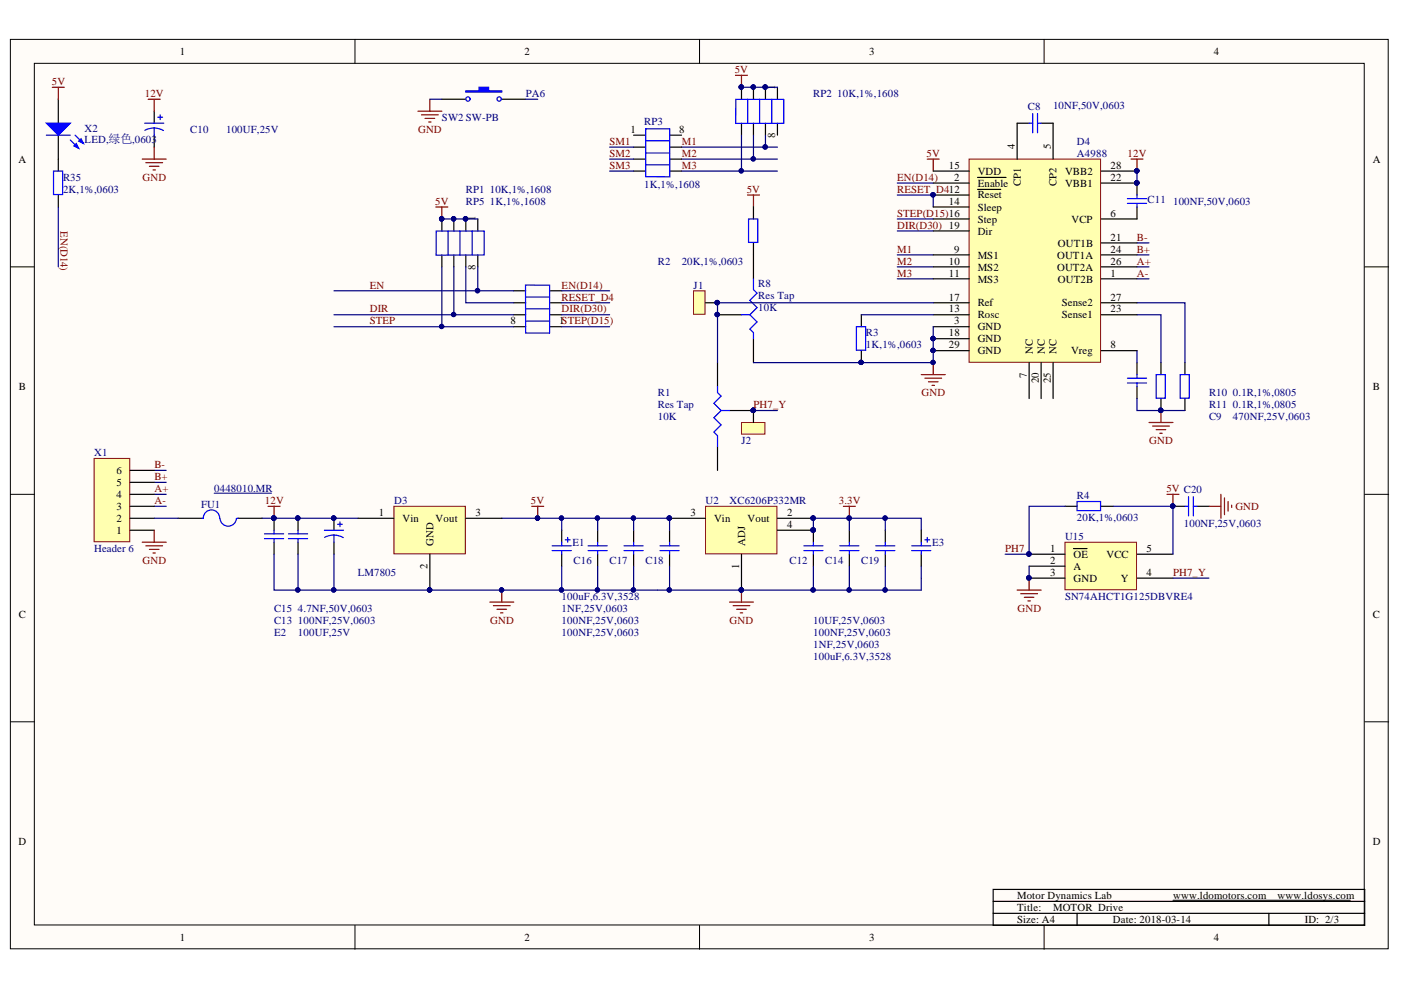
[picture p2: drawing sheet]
<svg xmlns="http://www.w3.org/2000/svg" width="297mm" height="210mm" viewBox="0 0 297 210" stroke-linecap="round" stroke-linejoin="round" font-family="sans-serif">
<defs><g id="words">
<g font-size="2.3">
<text x="38.1" y="11.7">1</text>
<text x="111.2" y="11.7">2</text>
<text x="184.3" y="11.7">3</text>
<text x="257.4" y="11.7">4</text>
<text x="164.3" y="19" transform="rotate(-90 164.3 19)">1</text>
<text x="133.7" y="28.1">1</text>
<text x="144" y="28.1">8</text>
<text x="164.3" y="29.3" transform="rotate(-90 164.3 29.3)">8</text>
<text x="3.9" y="34.5">A</text>
<text x="201.2" y="35.7">15</text>
<text x="215.2" y="31.7" transform="rotate(-90 215.2 31.7)">4</text>
<text x="222.8" y="31.7" transform="rotate(-90 222.8 31.7)">5</text>
<text x="235.4" y="35.7">28</text>
<text x="291.1" y="34.5">A</text>
<text x="202.3" y="38.3">2</text>
<text x="207.3" y="39.5">Enable</text>
<text x="207.3" y="37">VDD</text>
<text x="216.4" y="39.5" transform="rotate(-90 216.4 39.5)">CP1</text>
<text x="224" y="39.5" transform="rotate(-90 224 39.5)">CP2</text>
<text x="225.8" y="39.5">VBB1</text>
<text x="225.8" y="37">VBB2</text>
<text x="235.4" y="38.3">22</text>
<text x="100.8" y="46.9" transform="rotate(-90 100.8 46.9)">1</text>
<text x="201.2" y="43.4">14</text>
<text x="207.3" y="42.1">Reset</text>
<text x="207.3" y="44.7">Sleep</text>
<text x="207.3" y="47.2">Step</text>
<text x="227.2" y="47.2">VCP</text>
<text x="235.4" y="46">6</text>
<text x="202.3" y="53.6">9</text>
<text x="207.3" y="49.8">Dir</text>
<text x="224.3" y="52.3">OUT1B</text>
<text x="235.4" y="53.6">24</text>
<text x="235.4" y="51">21</text>
<text x="100.8" y="57.2" transform="rotate(-90 100.8 57.2)">8</text>
<text x="201.2" y="56.1">10</text>
<text x="201.2" y="58.6">11</text>
<text x="207.3" y="54.8">MS1</text>
<text x="207.3" y="57.4">MS2</text>
<text x="207.3" y="59.9">MS3</text>
<text x="224.1" y="57.4">OUT2A</text>
<text x="224.1" y="54.8">OUT1A</text>
<text x="224.3" y="59.9">OUT2B</text>
<text x="235.4" y="58.6">1</text>
<text x="235.4" y="56.1">26</text>
<text x="201.2" y="63.7">17</text>
<text x="207.3" y="65">Ref</text>
<text x="225.1" y="65">Sense2</text>
<text x="235.4" y="63.7">27</text>
<text x="108.3" y="68.8">8</text>
<text x="118.6" y="68.8">1STEP(D15)</text>
<text x="201.2" y="66.2">13</text>
<text x="201.2" y="71.3">18</text>
<text x="202.3" y="68.8">3</text>
<text x="207.3" y="67.5">Rosc</text>
<text x="207.3" y="70.1">GND</text>
<text x="225.1" y="67.5">Sense1</text>
<text x="235.4" y="66.2">23</text>
<text x="201.2" y="73.9">29</text>
<text x="207.3" y="72.6">GND</text>
<text x="207.3" y="75.1">GND</text>
<text x="219" y="75.1" transform="rotate(-90 219 75.1)">NC</text>
<text x="221.5" y="75.1" transform="rotate(-90 221.5 75.1)">NC</text>
<text x="224" y="75.1" transform="rotate(-90 224 75.1)">NC</text>
<text x="227.1" y="75.1">Vreg</text>
<text x="235.4" y="73.9">8</text>
<text x="4" y="82.7">B</text>
<text x="217.7" y="80.1" transform="rotate(-90 217.7 80.1)">7</text>
<text x="220.2" y="81.2" transform="rotate(-90 220.2 81.2)">20</text>
<text x="222.8" y="81.2" transform="rotate(-90 222.8 81.2)">25</text>
<text x="291.1" y="82.7">B</text>
<text x="24.7" y="100.5">6</text>
<text x="24.7" y="105.6">4</text>
<text x="24.7" y="103">5</text>
<text x="24.7" y="113.2">1</text>
<text x="24.7" y="110.7">2</text>
<text x="24.7" y="108.2">3</text>
<text x="80.3" y="109.4">1</text>
<text x="85.3" y="110.7">Vin</text>
<text x="92.4" y="110.7">Vout</text>
<text x="100.8" y="109.4">3</text>
<text x="146.4" y="109.4">3</text>
<text x="151.4" y="110.7">Vin</text>
<text x="158.5" y="110.7">Vout</text>
<text x="166.9" y="109.4">2</text>
<text x="166.9" y="112">4</text>
<text x="91.9" y="115.8" transform="rotate(-90 91.9 115.8)">GND</text>
<text x="158" y="115.8" transform="rotate(-90 158 115.8)">ADJ</text>
<text x="222.7" y="119.6">2</text>
<text x="222.7" y="117">1</text>
<text x="227.6" y="118.3">OE</text>
<text x="234.6" y="118.3">VCC</text>
<text x="243.1" y="117">5</text>
<text x="90.7" y="120.7" transform="rotate(-90 90.7 120.7)">2</text>
<text x="156.7" y="120.7" transform="rotate(-90 156.7 120.7)">1</text>
<text x="222.7" y="122.1">3</text>
<text x="227.6" y="120.8">A</text>
<text x="227.6" y="123.4">GND</text>
<text x="237.6" y="123.4">Y</text>
<text x="243.1" y="122.1">4</text>
<text x="4" y="131">C</text>
<text x="291.1" y="131">C</text>
<text x="3.9" y="179.2">D</text>
<text x="291.1" y="179.2">D</text>
<text x="215.7" y="190.6">Motor Dynamics Lab</text>
<text x="248.7" y="190.6">www.ldomotors.com</text>
<text x="270.9" y="190.6">www.ldosys.com</text>
<text x="215.7" y="195.7">Size: A4</text>
<text x="215.7" y="193.2">Title:</text>
<text x="223.3" y="193.2">MOTOR Drive</text>
<text x="236" y="195.7">Date: 2018-03-14</text>
<text x="276.6" y="195.7">ID: 2/3</text>
<text x="38.1" y="199.5">1</text>
<text x="111.2" y="199.5">2</text>
<text x="184.3" y="199.5">3</text>
<text x="257.4" y="199.5">4</text>
</g>
<g font-size="2.3" fill="#800000">
<text x="155.8" y="15.5">5V</text>
<text x="11" y="18">5V</text>
<text x="30.7" y="20.5">12V</text>
<text x="88.6" y="28.1">GND</text>
<text x="129.2" y="33.2">SM2</text>
<text x="129.2" y="30.7">SM1</text>
<text x="129.2" y="35.7">SM3</text>
<text x="144.5" y="35.7">M3</text>
<text x="144.5" y="33.2">M2</text>
<text x="144.5" y="30.7">M1</text>
<text x="196.5" y="33.2">5V</text>
<text x="239.1" y="33.2">12V</text>
<text x="30.2" y="38.3">GND</text>
<text x="158.3" y="40.8">5V</text>
<text x="190.2" y="40.8">RESET_D412</text>
<text x="190.2" y="38.3">EN(D14)</text>
<text x="92.3" y="43.4">5V</text>
<text x="190.2" y="46">STEP(D15)16</text>
<text x="12.9" y="48.9" transform="rotate(90 12.9 48.9)">EN(D14)</text>
<text x="190.2" y="53.6">M1</text>
<text x="190.2" y="48.5">DIR(D30) 19</text>
<text x="241" y="51">B-</text>
<text x="241" y="53.6">B+</text>
<text x="190.2" y="58.6">M3</text>
<text x="190.2" y="56.1">M2</text>
<text x="241" y="56.1">A+</text>
<text x="241" y="58.6">A-</text>
<text x="78.4" y="61.2">EN</text>
<text x="119.1" y="61.2">EN(D14)</text>
<text x="119.1" y="63.7">RESET_D4</text>
<text x="78.4" y="68.8">STEP</text>
<text x="78.4" y="66.2">DIR</text>
<text x="119.1" y="66.2">DIR(D30)</text>
<text x="195.4" y="84">GND</text>
<text x="159.8" y="86.5">PH7_Y</text>
<text x="243.7" y="94.1">GND</text>
<text x="32.7" y="99.2">B-</text>
<text x="32.7" y="101.7">B+</text>
<text x="32.7" y="104.4">A+</text>
<text x="32.7" y="106.9">A-</text>
<text x="56.2" y="106.9">12V</text>
<text x="112.6" y="106.9">5V</text>
<text x="177.9" y="106.9">3.3V</text>
<text x="247.3" y="104.4">5V C20</text>
<text x="261.9" y="108.2">GND</text>
<text x="30.2" y="119.6">GND</text>
<text x="213.1" y="117">PH7</text>
<text x="248.7" y="122.1">PH7_Y</text>
<text x="215.7" y="129.7">GND</text>
<text x="103.9" y="132.2">GND</text>
<text x="154.7" y="132.2">GND</text>
</g>
<g font-size="2.3" fill="#000080">
<text x="111.5" y="20.5">PA6</text>
<text x="172.4" y="20.5">RP2</text>
<text x="177.5" y="20.5">10K,1%,1608</text>
<text x="217.9" y="23.3">C8</text>
<text x="223.3" y="23.1">10NF,50V,0603</text>
<text x="17.9" y="27.9">X2</text>
<text x="40.3" y="28.1">C10</text>
<text x="48" y="28.1">100UF,25V</text>
<text x="93.7" y="25.6">SW2 SW-PB</text>
<text x="136.6" y="26.5">RP3</text>
<text x="17.9" y="30.4">LED,绿色,0603</text>
<text x="228.3" y="30.7">D4</text>
<text x="228.3" y="33.2">A4988</text>
<text x="13.4" y="38.3">R35</text>
<text x="13.4" y="40.8">2K,1%,0603</text>
<text x="98.8" y="40.8">RP1</text>
<text x="103.9" y="40.8">10K,1%,1608</text>
<text x="136.6" y="39.8">1K,1%,1608</text>
<text x="98.8" y="43.4">RP5</text>
<text x="103.9" y="43.4">1K,1%,1608</text>
<text x="243.3" y="43.1">C11</text>
<text x="248.7" y="43.4">100NF,50V,0603</text>
<text x="139.5" y="56.1">R2</text>
<text x="144.5" y="56.1">20K,1%,0603</text>
<text x="147.1" y="61.2">J1</text>
<text x="160.8" y="66">10K</text>
<text x="160.8" y="60.9">R8</text>
<text x="160.8" y="63.5">Res Tap</text>
<text x="183.6" y="71.3">R3</text>
<text x="183.6" y="73.9">1K,1%,0603</text>
<text x="139.5" y="84">R1</text>
<text x="256.3" y="84">R10</text>
<text x="261.4" y="84">0.1R,1%,0805</text>
<text x="139.5" y="89.1">10K</text>
<text x="139.5" y="86.5">Res Tap</text>
<text x="256.3" y="89.1">C9</text>
<text x="256.3" y="86.5">R11</text>
<text x="261.4" y="89.1">470NF,25V,0603</text>
<text x="261.4" y="86.5">0.1R,1%,0805</text>
<text x="157.2" y="94.1">J2</text>
<text x="20" y="96.7">X1</text>
<text x="42.6" y="107.7">FU1</text>
<text x="45.4" y="104.4">0448010.MR</text>
<text x="83.6" y="106.9">D3</text>
<text x="149.6" y="106.9">U2</text>
<text x="154.7" y="106.9">XC6206P332MR</text>
<text x="228.3" y="105.9">R4</text>
<text x="228.3" y="110.4">20K,1%,0603</text>
<text x="251" y="111.7">100NF,25V,0603</text>
<text x="20" y="117">Header 6</text>
<text x="121.4" y="115.8">E1</text>
<text x="121.6" y="119.6">C16</text>
<text x="129.2" y="119.6">C17</text>
<text x="136.8" y="119.6">C18</text>
<text x="167.4" y="119.6">C12</text>
<text x="175" y="119.6">C14</text>
<text x="182.6" y="119.6">C19</text>
<text x="197.6" y="115.8">E3</text>
<text x="225.8" y="114.5">U15</text>
<text x="75.9" y="122.1">LM7805</text>
<text x="58.1" y="129.7">C15</text>
<text x="63.2" y="129.7">4.7NF,50V,0603</text>
<text x="119.1" y="129.7">1NF,25V,0603</text>
<text x="119.1" y="127.2">100uF,6.3V,3528</text>
<text x="225.8" y="127.2">SN74AHCT1G125DBVRE4</text>
<text x="58.1" y="132.2">C13</text>
<text x="58.1" y="134.8">E2</text>
<text x="63.2" y="132.2">100NF,25V,0603</text>
<text x="63.2" y="134.8">100UF,25V</text>
<text x="119.1" y="132.2">100NF,25V,0603</text>
<text x="119.1" y="134.8">100NF,25V,0603</text>
<text x="172.4" y="134.8">100NF,25V,0603</text>
<text x="172.4" y="132.2">10UF,25V,0603</text>
<text x="172.4" y="137.3">1NF,25V,0603</text>
<text x="172.4" y="139.8">100uF,6.3V,3528</text>
</g>
</g></defs>
<g fill="#fffcf8" stroke="#000" stroke-width=".21">
<path d="M2.2 8.4h292.1v192.8h-292.1z"/>
<path d="M7.3 13.4h281.9v182.7h-281.9z"/>
</g>
<path d="M75.3 8.4v5M148.3 8.4v5M221.4 8.4v5M2.2 56.6h5.1M289.3 56.6h5.1M2.2 104.8h5.1M289.3 104.8h5.1M2.2 153h5.1M289.3 153h5.1M75.3 196.2v5.1M148.3 196.2v5.1M221.4 196.2v5.1" fill="none" stroke="#000" stroke-width=".21"/>
<path d="M155.9 16h2.6M157.2 16v2.5M30.2 33.7h5M30.9 34.5h3.6M31.4 21h2.6M31.7 35.3h2M32.4 36h.5M32.7 21v2.6M32.7 31.2v2.5M196.6 33.7h2.5M197.9 33.7v2.6" fill="none" stroke="#800000" stroke-width=".25"/>
<circle cx="157.2" cy="18.5" r=".46" fill="#000080" stroke="#000080" stroke-width=".21"/>
<path d="M12.4 21v5.1M12.4 28.7v5M32.7 23.6v2.5M32.7 28.7v2.5" fill="none" stroke="#000" stroke-width=".25"/>
<path d="M30.7 26.1h4M32.7 27.1l1.2 .2 .8 .4M32.7 27.1l-1.2 .2-.8 .3M32.7 27.1v1.6M33.5 24.9h1M34 24.3v1.1" fill="none" stroke="#00f" stroke-width=".25"/>
<path d="M9.8 26.1h5.1l-2.5 2.6z" fill="#00f"/>
<path d="M9.8 26.1h5.1l-2.5 2.6zM14.9 29.7l1.8 1.8M15.9 28.7l1.8 1.7" fill="none" stroke="#00f" stroke-width=".25"/>
<path d="M15.7 30.9l.5-.5 .5 1.1z" fill="#00f"/>
<path d="M15.7 30.9l.5-.5 .5 1.1z" fill="none" stroke="#00f" stroke-width=".25"/>
<path d="M16.7 29.9l.5-.5 .5 1z" fill="#00f"/>
<g fill="none" stroke="#00f" stroke-width=".25">
<path d="M9.8 28.7h5.1M11.3 36.3h2v4.9h-2zM16.7 29.9l.5-.5 .5 1zM218.2 26.1h.8M219 24.1v4.1M220 24.1v4.1M220 26.1h.7M95 49v5M97.5 48.9v5.1M100.1 49v5M102.6 49h-10.1v5.1h10.1v-5.1M159.7 59.1v2.3l.8 .8-1.5 1.5 1.5 1.5-1.5 1.5"/>
<path d="M239 42.1h4.1M239 43.1h4.1M241.1 41.4v.7M241.1 43.1v.8M111.5 65.5h5.1M111.5 63h5M111.5 68.1h5M116.5 70.6v-10.1l-5.1-.1v10.2h5.1M157.2 66.7h1.8M159 66.7l1.5 1.6-1.5 1.5 .7 .7v1.3M241.1 79.4v.8M245.1 79.4h2v5h-2z"/>
<path d="M250.2 79.4h1.9v5h-1.9zM239 80.2h4.1M239 81.2h4.1M241.1 81.2v.8"/>
</g>
<g fill="none" stroke="#000" stroke-width=".25">
<path d="M12.4 33.7v2.6M215.7 26.1h2.5M220.7 26.1h2.6M241.1 38.8v2.6M12.4 41.4v2.5M93.7 46.4v2.6M93.7 54v2.6M96.2 46.4v2.6M96.2 54v2.6M98.8 46.4v2.6M98.8 54v2.6M101.3 46.4v2.6"/>
<path d="M101.3 54v2.6M159.7 54v5.1M241.1 43.9v2.5M108.9 66.7h2.6M108.9 69.3h2.6M108.9 64.2h2.6M108.9 61.7h2.6M116.5 66.7h2.6M116.5 69.3h2.6M116.5 64.2h2.6M116.5 61.7h2.6M152.1 66.7h5.1"/>
<path d="M159.7 71.8v5.1M241.1 76.9v2.5M246.1 76.9v2.5M251.2 76.9v2.5M241.1 82v2.5M246.1 84.5v2.5M251.2 84.5v2.5"/>
</g>
<g fill="none" stroke="#000080" stroke-width=".25">
<path d="M190.2 38.8h7.7M241.1 36.3v2.5M12.4 43.9v12.7M190.2 41.4h7.7v2.5M190.2 54h7.7M190.2 56.6h7.7M190.2 59.1h7.7M190.2 46.4h7.7M190.2 49h7.7M241.1 51.5h2.5M241.1 54h2.5M241.1 56.6h2.5"/>
<path d="M241.1 59.1h2.5M241.1 66.7h5v10.2M241.1 64.2h10.1v12.7M241.1 74.3v2.6M32.7 99.7h2.5M241.1 84.5v2.5h10.1M32.7 102.3h2.5M32.7 104.8h2.5M32.7 107.3h2.5"/>
</g>
<path d="M239.8 33.7h2.5M241.1 33.7v2.6M195.3 79.4h5.1M197.9 76.9v2.5M196.1 80.2h3.5M196.8 80.9h2.1M197.6 81.7h.5M243.6 89.6h5.1M244.4 90.3h3.5M245.1 91.1h2.1M245.9 91.9h.5M246.1 87v2.6" fill="none" stroke="#800000" stroke-width=".25"/>
<g fill="#000080" stroke="#000080" stroke-width=".21">
<circle cx="197.8" cy="76.8" r=".46"/>
<circle cx="241" cy="38.8" r=".46"/>
<circle cx="241" cy="36.2" r=".46"/>
<circle cx="246.1" cy="87" r=".47"/>
<circle cx="152.1" cy="66.7" r=".46"/>
<circle cx="98.7" cy="46.4" r=".47"/>
<circle cx="96.2" cy="46.4" r=".46"/>
<circle cx="93.6" cy="46.4" r=".46"/>
<circle cx="197.8" cy="41.3" r=".46"/>
</g>
<path d="M205.5 33.7h27.8v43.1h-27.8z" fill="#ffffb0" stroke="#800000" stroke-width=".21"/>
<g fill="none" stroke="#000" stroke-width=".25">
<path d="M157.2 18.5v2.5M159.7 18.5v2.5M162.3 18.5v2.5M164.8 18.5v2.5M157.2 26.1v2.6M159.7 26.1v2.6M162.3 26.1v2.6M164.8 26.1v2.6M197.9 38.8h7.6M197.9 36.3h7.6M207.3 37.6h1.2M208.6 37.6h3.2"/>
<path d="M211.8 37.6h1.5M215.7 26.1v7.6M223.3 26.1v7.6M233.4 38.8h7.7M233.4 36.3h7.7M197.9 54h7.6M197.9 56.6h7.6M197.9 59.1h7.6M197.9 41.4h7.6M197.9 43.9h7.6M197.9 46.4h7.6M197.9 49h7.6"/>
<path d="M207.3 40.2h2.4M209.7 40.2h.8M210.6 40.2h.9M211.6 40.2h.6M233.4 54h7.7M233.4 56.6h7.7M233.4 59.1h7.7M233.4 46.4h7.7M233.4 51.5h7.7M197.9 74.3h7.6M197.9 66.7h7.6M197.9 64.2h7.6"/>
<path d="M197.9 69.3h7.6M197.9 71.8h7.6M218.2 76.9v7.6M220.7 76.9v7.6M223.3 76.9v7.6M233.4 74.3h7.7M233.4 66.7h7.7M233.4 64.2h7.7M37.8 109.9h5.1M50.5 109.9h5.1M58.1 109.9v2.5M58.1 115v2.5"/>
<path d="M63.2 109.9v2.5M63.2 115v2.5M119.1 112.4v2.6M119.1 117.5v2.5M126.7 112.4v2.6M126.7 117.5v2.5M134.3 112.4v2.6M134.3 117.5v2.5M142 112.4v2.6M142 117.5v2.5"/>
</g>
<g fill="#000080" stroke="#000080" stroke-width=".21">
<circle cx="197.8" cy="41.3" r=".46"/>
<circle cx="197.8" cy="71.8" r=".46"/>
<circle cx="197.8" cy="74.3" r=".46"/>
<circle cx="241" cy="38.8" r=".46"/>
<circle cx="241" cy="36.2" r=".46"/>
<circle cx="162.2" cy="18.5" r=".46"/>
<circle cx="159.7" cy="18.5" r=".46"/>
<circle cx="157.2" cy="18.5" r=".46"/>
<circle cx="157.2" cy="36.2" r=".46"/>
<circle cx="101.2" cy="61.6" r=".47"/>
<circle cx="96.2" cy="66.7" r=".46"/>
<circle cx="93.6" cy="69.2" r=".46"/>
<circle cx="93.6" cy="46.4" r=".46"/>
<circle cx="98.7" cy="46.4" r=".47"/>
<circle cx="96.2" cy="46.4" r=".46"/>
<circle cx="58" cy="109.8" r=".47"/>
<circle cx="126.7" cy="109.8" r=".46"/>
<circle cx="134.3" cy="109.8" r=".46"/>
<circle cx="119" cy="125.1" r=".46"/>
<circle cx="126.7" cy="125.1" r=".46"/>
<circle cx="134.3" cy="125.1" r=".46"/>
<circle cx="141.9" cy="125.1" r=".47"/>
<circle cx="63.1" cy="109.8" r=".46"/>
<circle cx="114" cy="109.8" r=".46"/>
<circle cx="106.3" cy="125.1" r=".46"/>
<circle cx="119" cy="109.8" r=".46"/>
</g>
<g fill="none" stroke="#00f" stroke-width=".25">
<path d="M158.5 21v5.1M161 21v5.1M163.6 21v5.1M166.1 21.1h-10.1v5.1l10.2-.1v-5M42.9 109.9h.2M43.1 109.8a1.73 1.73 0 0 1 1.8-1.7 1.73 1.73 0 0 1 1.7 1.8M46.6 109.9a1.74 1.74 0 0 0 1.8 1.7 1.74 1.74 0 0 0 1.7-1.7M50.2 109.9h.3M56.1 113.2h4M56.1 114.2h4M58.1 112.4v.8M58.1 114.2v.8"/>
<path d="M61.2 113.2h4M61.2 114.2h4M63.2 112.4v.8M63.2 114.2v.8M117.1 115.7h4M117.1 116.7h4M119.1 115v.7M119.1 116.7v.8M119.9 114.5h1M120.4 113.9v1.1M124.7 115.7h4M124.7 116.7h4"/>
<path d="M126.7 115v.7M126.7 116.7v.8M132.3 115.7h4.1M132.3 116.7h4.1M134.3 115v.7M134.3 116.7v.8M139.9 115.7h4.1M139.9 116.7h4.1M142 115v.7M142 116.7v.8"/>
</g>
<g fill="none" stroke="#000080" stroke-width=".25">
<path d="M157.2 18.5h7.6M157.2 28.7v7.6h-12.7M93.7 56.6v12.7h15.2M93.7 46.4h7.6M96.2 56.6v10.1h12.7M98.8 56.6v7.6h10.1M101.3 56.6v5.1h7.6M119.1 61.7h10.2M119.1 64.2h10.2M119.1 66.7h10.2M119.1 69.3h10.2M106.4 109.9h12.7"/>
<path d="M126.7 109.9v2.5M134.3 109.9v2.5M119.1 120v5.1h7.6v-5.1M134.3 120v5.1M142 120v5.1h-15.3"/>
</g>
<g fill="none" stroke="#800000" stroke-width=".25">
<path d="M88.6 23.6h5.1M89.4 24.3h3.5M90.1 25.1h2.1M90.9 25.9h.5M91.1 21v2.6M92.4 43.9h2.6M93.7 43.9v2.5M158.5 41.4h2.5M159.7 41.4v2.5M56.8 107.3h2.6M58.1 107.3v2.6M112.7 107.3h2.6"/>
<path d="M114 107.3v2.6M103.8 127.7h5.1M104.6 128.4h3.6M105.4 129.2h2M106.1 129.9h.5M106.4 125.1v2.6"/>
</g>
<path d="M45.4 104.6h12.2" fill="none" stroke="#000080" stroke-width=".21"/>
<path d="M83.5 107.3h15.2v10.1h-15.2z" fill="#ffffb0" stroke="#800000" stroke-width=".21"/>
<path d="M159.7 43.9v2.5M159.7 51.5v2.5M70.8 109.9v2.5M70.8 115v2.5M75.9 109.9h7.6M91.1 117.5v7.6M98.8 109.9h7.6" fill="none" stroke="#000" stroke-width=".25"/>
<g fill="#000080" stroke="#000080" stroke-width=".21">
<circle cx="91.1" cy="125.1" r=".47"/>
<circle cx="63.1" cy="125.1" r=".46"/>
<circle cx="70.7" cy="109.8" r=".47"/>
</g>
<path d="M63.2 117.5v7.6" fill="none" stroke="#000080" stroke-width=".25"/>
<path d="M158.7 46.4h2v5h-2zM68.8 112.4h4M70.8 113.4l1.2 .2 .8 .4M70.8 113.4l-.8 .1-1.2 .4M70.8 113.4v1.6M71.6 111.2h1M72.1 110.6v1.1" fill="none" stroke="#00f" stroke-width=".25"/>
<path d="M20 97.2h7.5v17.7h-7.5z" fill="#ffffb0" stroke="#800000" stroke-width=".21"/>
<path d="M93.7 21h5.1M106.4 21h5.1M27.6 99.7h5.1M27.6 112.4h5.1M27.6 109.9h5.1M27.6 107.3h5.1M27.6 104.8h5.1M27.6 102.3h5.1" fill="none" stroke="#000" stroke-width=".25"/>
<path d="M30.2 115h5M30.9 115.7h3.6M31.7 116.5h2M32.4 117.2h.5M32.7 112.4v2.6" fill="none" stroke="#800000" stroke-width=".25"/>
<path d="M70.8 61.7h30.5M70.8 66.7h25.4M70.8 69.3h22.9M32.7 109.9h5.1M55.6 109.9h20.3M58.1 117.5v7.6h61M70.8 117.5v7.6" fill="none" stroke="#000080" stroke-width=".25"/>
<g fill="#000080" stroke="#000080" stroke-width=".21">
<circle cx="58" cy="109.8" r=".47"/>
<circle cx="70.7" cy="125.1" r=".47"/>
<circle cx="70.7" cy="109.8" r=".47"/>
<circle cx="63.1" cy="109.8" r=".46"/>
<circle cx="63.1" cy="125.1" r=".46"/>
<circle cx="91.1" cy="125.1" r=".47"/>
<circle cx="106.3" cy="125.1" r=".46"/>
<circle cx="119" cy="125.1" r=".46"/>
<circle cx="101.2" cy="61.6" r=".47"/>
<circle cx="96.2" cy="66.7" r=".46"/>
<circle cx="93.6" cy="69.2" r=".46"/>
</g>
<path d="M98.8 19.3h2.8v-.8h2v.8h2.8v.2h-7.6z" fill-rule="evenodd" fill="#00f"/>
<g fill="none" stroke="#00f" stroke-width=".25">
<path d="M98.8 19.3h2.8v-.8h2v.8h2.8v.2h-7.6zM170.4 115.7h4.1M170.4 116.7h4.1M172.5 115v.7M172.5 116.7v.8M178 115.7h4.1M178 116.7h4.1M180.1 115v.7M180.1 116.7v.8M185.7 115.7h4M185.7 116.7h4M187.7 115v.7"/>
<path d="M187.7 116.7v.8"/>
<circle cx="99.2" cy="21" r=".46"/>
<circle cx="105.8" cy="21" r=".46"/>
</g>
<path d="M91.1 21h2.6M111.5 21h2.5M159.7 28.7v5h-15.2M162.3 28.7v2.5h-17.8M119.1 112.4v-2.5h22.9v2.5M180.1 109.9v2.5M172.5 120v5.1M180.1 120v5.1" fill="none" stroke="#000080" stroke-width=".25"/>
<g fill="#000080" stroke="#000080" stroke-width=".21">
<circle cx="162.2" cy="31.2" r=".47"/>
<circle cx="159.7" cy="33.7" r=".46"/>
<circle cx="141.9" cy="109.8" r=".47"/>
<circle cx="134.3" cy="109.8" r=".46"/>
<circle cx="126.7" cy="109.8" r=".46"/>
<circle cx="119" cy="109.8" r=".46"/>
<circle cx="172.4" cy="112.4" r=".46"/>
<circle cx="180" cy="125.1" r=".46"/>
<circle cx="172.4" cy="125.1" r=".47"/>
<circle cx="180" cy="109.8" r=".46"/>
<circle cx="157.2" cy="125.1" r=".46"/>
</g>
<path d="M172.5 112.4v2.6M172.5 117.5v2.5M180.1 112.4v2.6M180.1 117.5v2.5M187.7 112.4v2.6M187.7 117.5v2.5" fill="none" stroke="#000" stroke-width=".25"/>
<path d="M178.8 107.3h2.5M180.1 107.3v2.6M154.7 127.7h5M155.4 128.4h3.6M156.2 129.2h2M157 129.9h.5M157.2 125.1v2.6" fill="none" stroke="#800000" stroke-width=".25"/>
<path d="M149.6 107.3h15.1v10.1h-15.1z" fill="#ffffb0" stroke="#800000" stroke-width=".21"/>
<g fill="none" stroke="#000" stroke-width=".25">
<path d="M134.3 28.7h2.6M134.3 31.2h2.6M134.3 33.7h2.6M134.3 36.3h2.6M142 28.7h2.5M142 31.2h2.5M142 33.7h2.5M142 36.3h2.5M152.1 76.9v5.1M182.6 66.7v2.6M182.6 74.3v2.6M152.1 94.7v5"/>
<path d="M154.7 87h5M142 109.9h7.6M157.2 117.5v7.6M164.8 109.9h7.7M164.8 112.4h7.7M195.3 112.4v2.6M195.3 117.5v2.5"/>
</g>
<g fill="#000080" stroke="#000080" stroke-width=".21">
<circle cx="157.2" cy="125.1" r=".46"/>
<circle cx="172.4" cy="109.8" r=".47"/>
<circle cx="141.9" cy="109.8" r=".47"/>
<circle cx="172.4" cy="112.4" r=".46"/>
<circle cx="180" cy="109.8" r=".46"/>
<circle cx="187.6" cy="109.8" r=".46"/>
<circle cx="141.9" cy="125.1" r=".47"/>
<circle cx="172.4" cy="125.1" r=".47"/>
<circle cx="180" cy="125.1" r=".46"/>
<circle cx="187.6" cy="125.1" r=".46"/>
<circle cx="159.7" cy="87" r=".46"/>
<circle cx="162.2" cy="31.2" r=".47"/>
<circle cx="159.7" cy="33.7" r=".46"/>
<circle cx="157.2" cy="36.2" r=".46"/>
<circle cx="197.8" cy="71.8" r=".46"/>
<circle cx="197.8" cy="74.3" r=".46"/>
<circle cx="197.8" cy="76.8" r=".46"/>
<circle cx="182.6" cy="76.8" r=".46"/>
</g>
<g fill="none" stroke="#000080" stroke-width=".25">
<path d="M129.3 31.2h5M129.3 33.7h5M129.3 36.3h5M157.2 36.3h7.6M159.7 33.7h5.1M162.3 31.2h2.5M182.6 66.7h15.3M197.9 69.3v7.6h-38.2M159.7 87h5.1M172.5 112.4v-2.5h15.2v2.5M187.7 109.9h7.6v2.5M187.7 120v5.1"/>
<path d="M195.3 120v5.1h-53.3"/>
</g>
<g fill="none" stroke="#00f" stroke-width=".25">
<path d="M136.9 32.4h5.1M136.9 29.9h5M136.9 35h5.1M136.9 27.3h5.1v10.2h-5.1v-10.1M181.6 69.3h1.9v4.9h-1.9zM152.1 82v1.2l.8 .8-1.5 1.5 1.5 1.5M152.9 87h1.8M152.9 87l-1.5 1.6 1.5 1.5-1.5 1.5 .7 .8v2.3M193.3 115.7h4.1M193.3 116.7h4.1M195.3 115v.7M195.3 116.7v.8"/>
<path d="M196.1 114.5h1M196.6 113.9v1.1"/>
</g>
<path d="M11.1 18.5h2.5M12.4 18.5v2.5" fill="none" stroke="#800000" stroke-width=".25"/>
<path d="M147 61.7h2.5v4.9h-2.5z" fill="#ffffb0" stroke="#800000" stroke-width=".21"/>
<path d="M149.6 64.2h2.5" fill="none" stroke="#000" stroke-width=".25"/>
<circle cx="152.1" cy="64.2" r=".47" fill="#000080" stroke="#000080" stroke-width=".21"/>
<path d="M157.2 89.6h5v2.4h-5z" fill="#ffffb0" stroke="#800000" stroke-width=".21"/>
<path d="M159.7 87v2.6" fill="none" stroke="#000" stroke-width=".25"/>
<g fill="#000080" stroke="#000080" stroke-width=".21">
<circle cx="159.7" cy="87" r=".46"/>
<circle cx="152.1" cy="64.2" r=".47"/>
<circle cx="152.1" cy="66.7" r=".46"/>
</g>
<path d="M197.9 64.2h-45.8v12.7" fill="none" stroke="#000080" stroke-width=".25"/>
<path d="M225.8 115h15.2v10h-15.2z" fill="#ffffb0" stroke="#800000" stroke-width=".21"/>
<g fill="none" stroke="#000" stroke-width=".25">
<path d="M218.2 117.5h7.6M225.8 107.3h2.6M227.6 116.3h1.5M229.2 116.3h1.3M233.4 107.3h2.6M241.1 117.5h7.6M248.7 107.3h2.5M253.8 107.3h2.5M218.2 120h7.6M218.2 122.6h7.6M241.1 122.6h7.6M210.6 188.6h78.7v7.6h-78.7z"/>
<path d="M210.6 191.1h78.7M210.6 193.7h78.7M228.4 193.7v2.5M269 193.7v2.5"/>
</g>
<g fill="#000080" stroke="#000080" stroke-width=".21">
<circle cx="218.1" cy="117.5" r=".46"/>
<circle cx="218.1" cy="122.5" r=".46"/>
<circle cx="159.7" cy="87" r=".46"/>
<circle cx="248.6" cy="107.3" r=".46"/>
</g>
<path d="M225.8 107.3h-7.6v10.2h-5.1M236 107.3h12.7v10.2M218.2 120v2.6M248.7 122.6h7.6" fill="none" stroke="#000080" stroke-width=".25"/>
<path d="M247.4 104.8h2.6M248.7 104.8v2.5M256.3 107.3h2.6M258.9 104.8v5.1M259.6 105.6v3.5M260.4 106.3v2.1M261.1 107.1v.5M215.7 125.1h5M216.4 125.9h3.6M217.2 126.6h2M217.9 127.4h.5M218.2 122.6v2.5" fill="none" stroke="#800000" stroke-width=".25"/>
<path d="M228.4 106.3h4.9v2h-4.9zM251.2 107.3h.8M252 105.3v4.1M253 105.3v4.1M253 107.3h.8" fill="none" stroke="#00f" stroke-width=".25"/>
<path d="M248.7 190.9h37.6" fill="none" stroke="#000" stroke-width=".21"/>
<use href="#words"/>
</svg>
